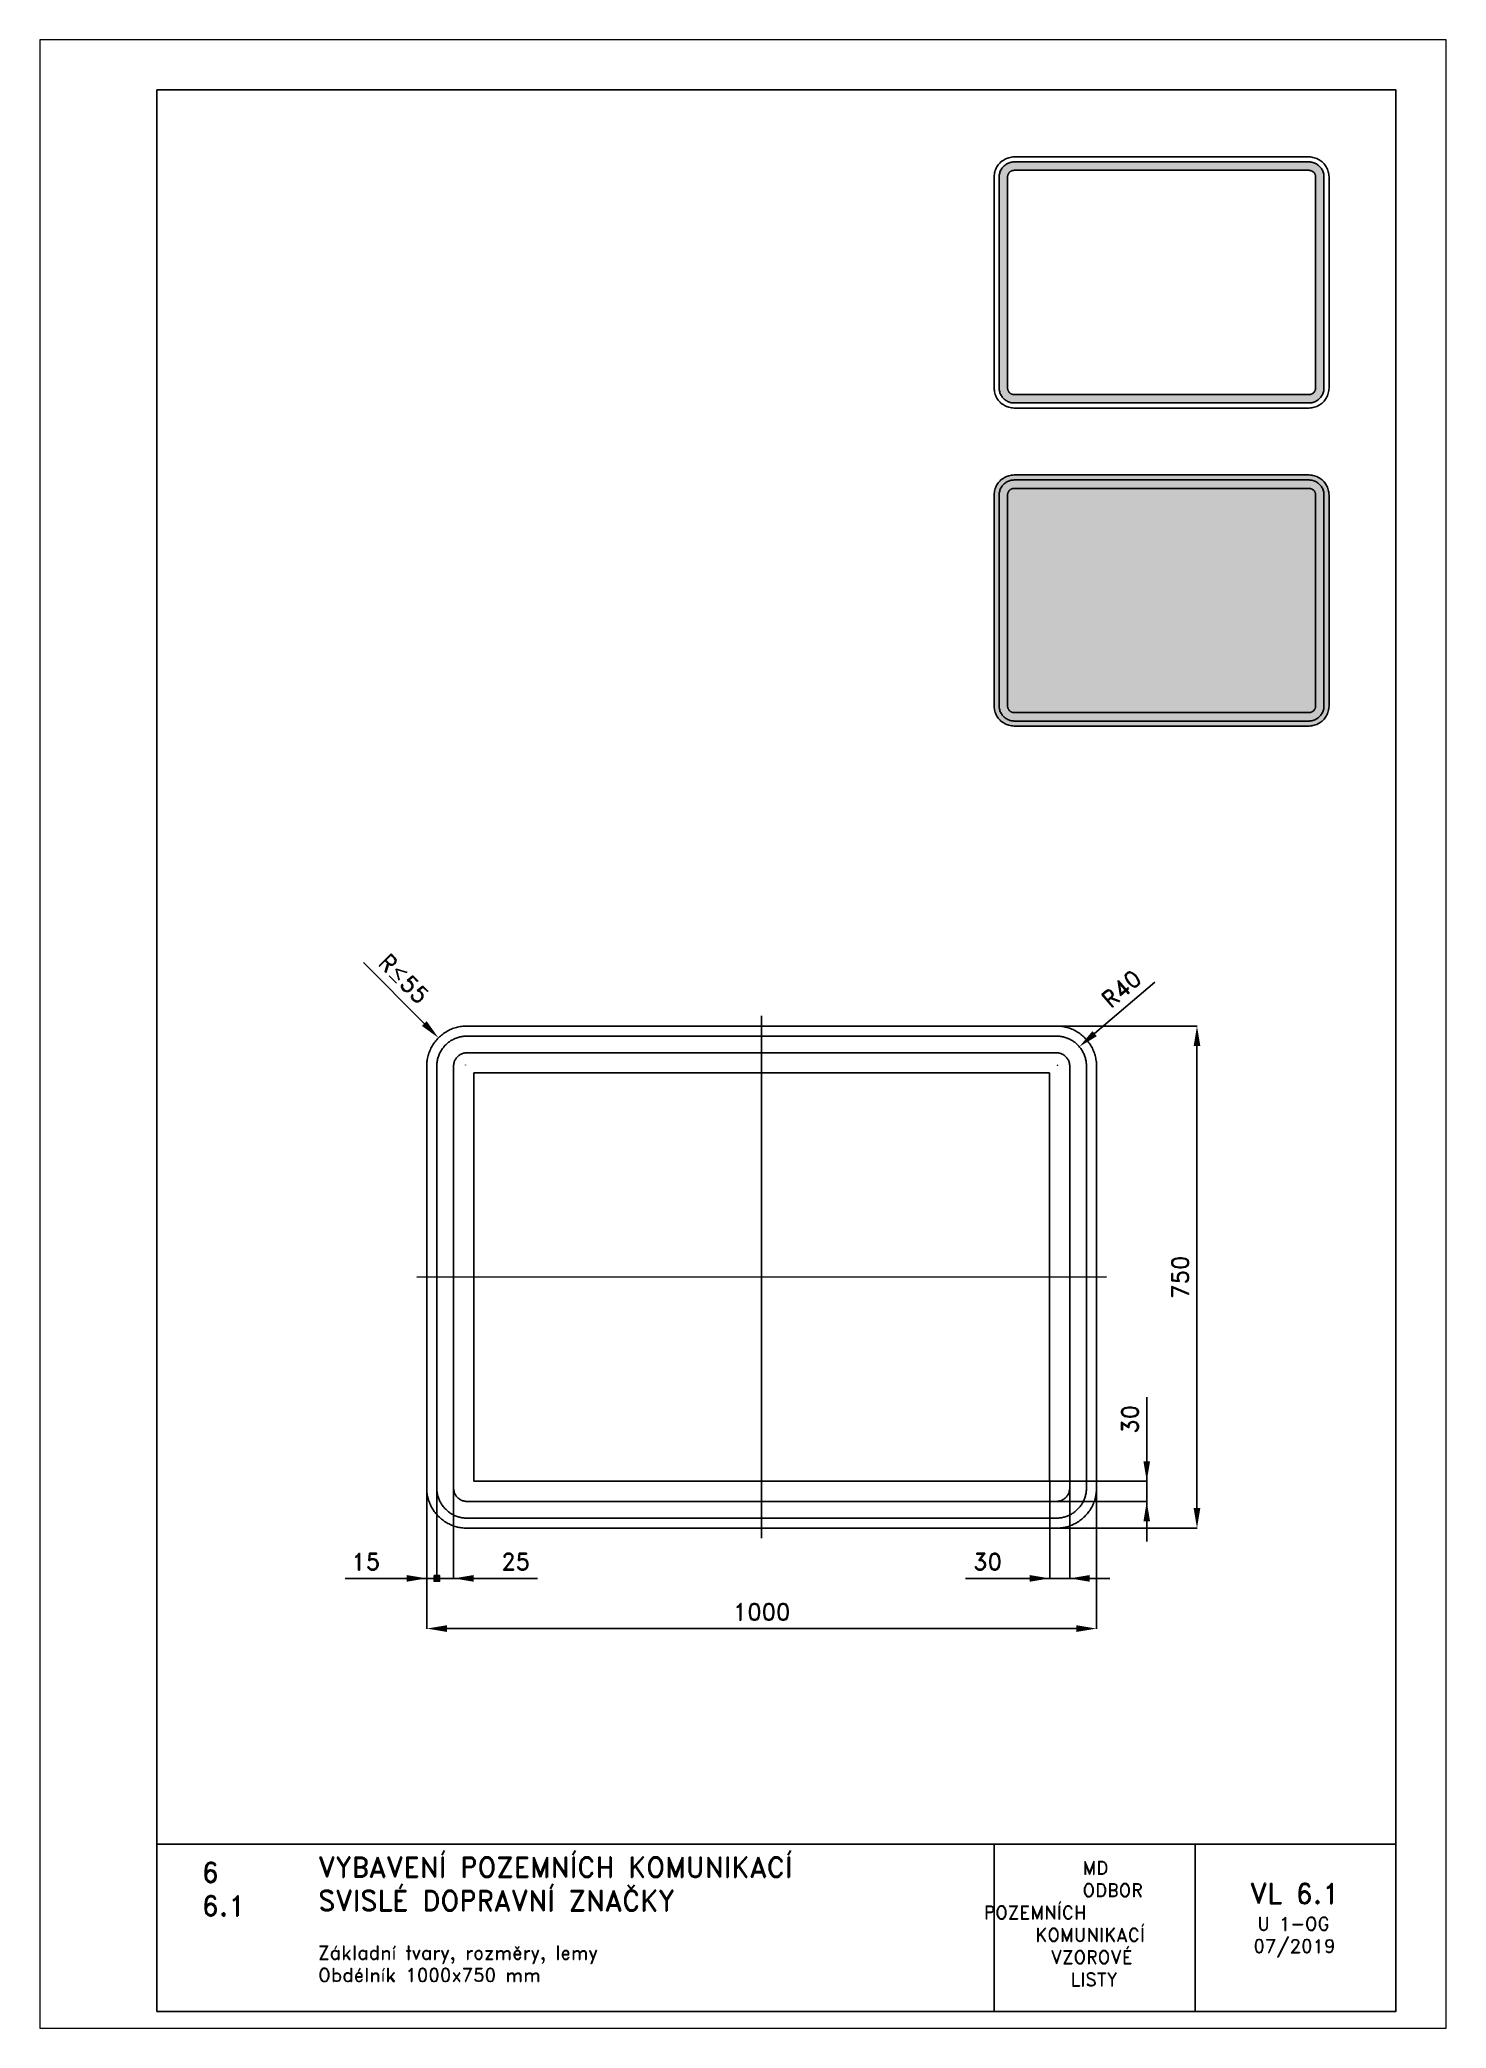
# Paper-space layout 'U 1-OG-Obdélník (1000x750)' of a CAD drawing. Header units: millimetres. Extents: x 0 to 210, y 0 to 297.
# The model-space entities are those that its viewports show. They can reach past a viewport. Long polylines and large blocks are cut down to what shows.
import ezdxf

# ---------------------------------------------------------------- set-up
doc = ezdxf.new("R2010")
doc.units = ezdxf.units.MM
doc.header["$LTSCALE"] = 5
doc.linetypes.add('ČERCHOVANÁX2', pattern=[2, 1, -0.5, 0, -0.5])
doc.linetypes.add('ČÁRKOVANÁX2', pattern=[1.5, 1, -0.5])
for name, color, linetype in [('Kóty', 2, 'Continuous'), ('Rozpiska', 7, 'Continuous'), ('Značka', 7, 'Continuous')]:
    doc.layers.add(name, color=color, linetype=linetype)
doc.layers.add('Rámeček', color=6, linetype='Continuous', plot=False)
doc.styles.get("Standard").update_dxf_attribs({"font": 'romand.shx', "height": 25})
doc.dimstyles.get("Standard").update_dxf_attribs({"dimtxt": 25, "dimasz": 30, "dimexe": 0.18, "dimexo": 0.0625, "dimgap": 12.5, "dimtad": 1, "dimdec": 0, "dimzin": 0, "dimdsep": 46, "dimtxsty": 'Standard', "dimcen": 0.09, "dimadec": 0, "dimazin": 0, "dimtfac": 1, "dimtdec": 0, "dimtofl": 0, "dimtmove": 0, "dimatfit": 3, "dimfxl": 1, "dimtolj": 1, "dimtzin": 0, "dimarcsym": 0})

psp = doc.layouts.new('U 1-OG-Obdélník (1000x750)')

# ---------------------------------------------------------------- texts
at = {"layer": 'Rozpiska', "color": 7, "attachment_point": 1}
for s, width, insert, char_height in [('6', 149.0422, (24.17, 24.77), 3), ('{\\C6;VYBAVENÍ POZEMNÍCH KOMUNIKACÍ\\P}SVISLÉ DOPRAVNÍ ZNAČKY{\\H1.34524x; }', 149.0422, (41.56, 25.56), 3), ('\\pi14.7414;{\\C6;MD\\P\\pi2.36044;}ODBOR POZEMNÍCH{\\H1.57143x; }\\P\\pi7.69378;KOMUNIKACÍ{\\H1.5x; }\\P\\pi9.97949;{\\C6;VZOROVÉ\\H1.47619x; \\H0.67742x;\\P\\pi12.93187;LISTY\\H1.26984x; }', 33.1018, (140.95, 24.95), 2), ('\\pi1.03113;{\\H1.5x;\\C6;VL 6.1\\P\\pi2.12634;\\H0.66667x;U 1-OG\\H1.66666x; \\H0.6x;\\P\\pi1.5549;07/2019\\H1.80159x; }', 16.0623, (179.66, 21.61), 2), ('6.1', 149.0422, (24.17, 19.78), 3), ('{\\C6;Základní tvary, rozměry, lemy\\P}Obdélník 1000x750 mm{\\H1.83333x; }', 149.0422, (41.56, 12.29), 2)]:
    psp.add_mtext_dynamic_manual_height_columns(s, width=width, gutter_width=100, heights=[0], dxfattribs=dict(at, insert=insert, char_height=char_height))

msp = doc.modelspace()

# ---------------------------------------------------------------- texts
at = {"layer": 'Kóty', "char_height": 25, "attachment_point": 5}
for s, insert, rotation in [('\\A1;R{\\A0;≤}55', (-34.3, 820.7), 314.8793), ('\\A1;30', (1050, 162.7), 90)]:
    msp.add_mtext(s, dxfattribs=dict(at, insert=insert, rotation=rotation))
for s, insert in [('\\A1;15', (-91, -50)), ('\\A1;25', (132.7, -50)), ('\\A1;30', (837.3, -50))]:
    msp.add_mtext(s, dxfattribs=dict(at, insert=insert))

# ---------------------------------------------------------------- blocks, each defined once
blk = doc.blocks.new('*D0')
at = {"layer": 'Defpoints', "color": 0, "transparency": 16777216}
for p in [(0, 60), (1000, 60), (0, -150)]:
    blk.add_point(p, dxfattribs=at)
at = {"layer": 'Kóty', "color": 0, "lineweight": -2, "transparency": 16777216}
for p, q in [((0, 59.9), (0, -150.2)), ((1000, 59.9), (1000, -150.2)), ((970, -150), (30, -150))]:
    blk.add_line(p, q, dxfattribs=at)
at = {"layer": 'Kóty', "color": 0, "transparency": 16777216}
for points in [[(30, -145), (30, -155), (0, -150)], [(970, -145), (970, -155), (1000, -150)]]:
    blk.add_solid(points, dxfattribs=at)
at = {"layer": 'Kóty', "color": 0, "transparency": 16777216, "insert": (500, -125), "char_height": 25, "attachment_point": 5}
blk.add_mtext('\\A1;1000', dxfattribs=at)
blk = doc.blocks.new('*D1')
at = {"layer": 'Defpoints', "color": 0, "transparency": 16777216}
for p in [(940, 750), (1150, 750), (940, 0)]:
    blk.add_point(p, dxfattribs=at)
at = {"layer": 'Kóty', "color": 0, "lineweight": -2, "transparency": 16777216}
for p, q in [((940.1, 750), (1150.2, 750)), ((1150, 30), (1150, 720)), ((940.1, 0), (1150.2, 0))]:
    blk.add_line(p, q, dxfattribs=at)
at = {"layer": 'Kóty', "color": 0, "transparency": 16777216}
for points in [[(1145, 720), (1155, 720), (1150, 750)], [(1145, 30), (1155, 30), (1150, 0)]]:
    blk.add_solid(points, dxfattribs=at)
at = {"layer": 'Kóty', "color": 0, "transparency": 16777216, "insert": (1125, 375), "char_height": 25, "attachment_point": 5, "rotation": 90}
blk.add_mtext('\\A1;750', dxfattribs=at)
blk = doc.blocks.new('*D2')
at = {"layer": 'Defpoints', "color": 0, "transparency": 16777216}
for p in [(974.3, 719.1), (941.9, 691.4)]:
    blk.add_point(p, dxfattribs=at)
at = {"layer": 'Kóty', "color": 0, "lineweight": -2, "transparency": 16777216}
for p, q in [((1087, 815.3), (997.1, 738.6)), ((941.8, 691.4), (942, 691.4)), ((941.9, 691.3), (941.9, 691.5))]:
    blk.add_line(p, q, dxfattribs=at)
at = {"layer": 'Kóty', "color": 0, "transparency": 16777216}
blk.add_solid([(993.9, 742.4), (1000.4, 734.8), (974.3, 719.1)], dxfattribs=at)
at = {"layer": 'Kóty', "color": 0, "transparency": 16777216, "insert": (1037.2, 805.7), "char_height": 25, "attachment_point": 5, "rotation": 40.474}
blk.add_mtext('\\A1;R40', dxfattribs=at)

# ---------------------------------------------------------------- dimensions: what is measured, and where the dimension line sits
at = {"layer": 'Kóty'}
dim = msp.add_radius_dim(center=(941.9, 691.4), mpoint=(974.3, 719.1), text='R40', dimstyle='Standard', dxfattribs=at)
dim.commit()
dim.dimension.update_dxf_attribs({"geometry": '*D2', "text_midpoint": (1053.5, 786.7)})
dim = msp.add_linear_dim(base=(1150, 750), p1=(940, 0), p2=(940, 750), angle=90, dimstyle='Standard', dxfattribs=at)
dim.commit()
dim.dimension.update_dxf_attribs({"geometry": '*D1', "text_midpoint": (1125, 375)})
dim = msp.add_linear_dim(base=(0, -150), p1=(1000, 60), p2=(0, 60), dimstyle='Standard', dxfattribs=at)
dim.commit()
dim.dimension.update_dxf_attribs({"geometry": '*D0', "text_midpoint": (500, -125)})

# ---------------------------------------------------------------- hatches: boundary and pattern name
at = {"layer": 'Kóty'}
h = msp.add_hatch(color=256, dxfattribs=at)
h.dxf.hatch_style = 1
h.paths.add_polyline_path([(10.8, -70.8), (19.2, -70.8), (19.2, -79.2), (10.8, -79.2)])

# ---------------------------------------------------------------- linework, layer by layer
for p, q in [((-94.3, 844.9), (-3.7, 753.6)), ((57.6, 691.8), (57.8, 691.8)), ((57.7, 691.7), (57.7, 691.9)), ((1075, 195.5), (1075, -20)), ((1075, 100), (1075, 195.5)), ((0, 59.9), (0, -75.2)), ((15, 59.9), (15, -80.2)), ((15, 59.9), (15, -80.2)), ((15, 59.9), (15, -80.2)), ((15, 59.9), (15, -80.2)), ((40, 59.9), (40, -75.2)), ((930.1, 70), (1075.2, 70)), ((930.1, 69.9), (930.1, -75.2)), ((960, 59.9), (960, -75.2)), ((940.1, 40), (1075.2, 40)), ((165.5, -75), (-121.9, -75)), ((70, -75), (165.5, -75)), ((804.6, -75), (1020, -75)), ((900.1, -75), (804.6, -75))]:
    msp.add_line(p, q, dxfattribs=at)
msp.add_lwpolyline([(10.8, -70.8), (19.2, -70.8), (19.2, -79.2), (10.8, -79.2)], close=True, dxfattribs=at)
for points in [[(-0.1, 757.1), (-7.2, 750.1), (17.5, 732.3)], [(1070, 100), (1080, 100), (1075, 70)], [(1070, 10), (1080, 10), (1075, 40)], [(-30, -70), (-30, -80), (0, -75)], [(70, -70), (70, -80), (40, -75)], [(900.1, -70), (900.1, -80), (930.1, -75)], [(990, -70), (990, -80), (960, -75)]]:
    msp.add_solid(points, dxfattribs=at)
at = {"layer": 'Značka', "color": 6, "linetype": 'ČERCHOVANÁX2', "lineweight": 25, "ltscale": 5}
for p, q in [((500, 765), (500, -15)), ((1015, 375.2), (-15, 374.8))]:
    msp.add_line(p, q, dxfattribs=at)
at = {"layer": 'Značka', "color": 5}
for points in [[(60, 0), (59.8, 0), (59.5, 0, -0.03218), (51.8, 0.5, -0.035443), (44.2, 2.1, -0.036267), (36.8, 4.6, -0.034421), (29.9, 8.1, -0.033721), (23.4, 12.4, -0.034085), (17.6, 17.6, -0.034209), (12.4, 23.4, -0.034229), (8.1, 29.9, -0.034044), (4.6, 36.8, -0.033412), (2.1, 44.2, -0.034127), (0.5, 51.8, -0.036745), (0, 59.5), (0, 59.8), (0, 60), (0, 690), (0, 690.2), (0, 690.5, -0.03218), (0.5, 698.2, -0.035442), (2.1, 705.8, -0.036267), (4.6, 713.2, -0.034425), (8.1, 720.1, -0.033723), (12.4, 726.6, -0.034082), (17.6, 732.4, -0.034204), (23.4, 737.6, -0.034223), (29.9, 741.9, -0.034048), (36.8, 745.4, -0.033416), (44.2, 747.9, -0.034129), (51.8, 749.5, -0.036741), (59.5, 750), (59.8, 750), (60, 750), (940, 750), (940.2, 750), (940.5, 750, -0.032179), (948.2, 749.5, -0.035449), (955.8, 747.9, -0.036267), (963.2, 745.4, -0.034421), (970.1, 741.9, -0.033726), (976.6, 737.6, -0.034082), (982.4, 732.4, -0.034203), (987.6, 726.6, -0.034226), (991.9, 720.1, -0.034049), (995.4, 713.2, -0.033417), (997.9, 705.8, -0.034126), (999.5, 698.2, -0.036741), (1000, 690.5), (1000, 690.2), (1000, 690), (1000, 60), (1000, 59.8), (1000, 59.5, -0.032179), (999.5, 51.8, -0.03545), (997.9, 44.2, -0.036267), (995.4, 36.8, -0.034417), (991.9, 29.9, -0.033724), (987.6, 23.4, -0.034085), (982.4, 17.6, -0.034208), (976.6, 12.4, -0.034232), (970.1, 8.1, -0.034045), (963.2, 4.6, -0.033413), (955.8, 2.1, -0.034125), (948.2, 0.5, -0.036745), (940.5, 0), (940.2, 0), (940, 0), (60, 0)], [(60, 15), (59.8, 15), (59.6, 15, -0.03218), (53.8, 15.4, -0.035443), (48.1, 16.6, -0.036267), (42.6, 18.5, -0.034421), (37.4, 21.1, -0.033721), (32.5, 24.3, -0.034084), (28.2, 28.2, -0.034209), (24.3, 32.5, -0.034229), (21.1, 37.4, -0.034045), (18.5, 42.6, -0.033412), (16.6, 48.1, -0.034127), (15.4, 53.8, -0.036744), (15, 59.6), (15, 59.8), (15, 60), (15, 690), (15, 690.2), (15, 690.4, -0.032179), (15.4, 696.2, -0.035442), (16.6, 701.9, -0.036268), (18.5, 707.4, -0.034417), (21.1, 712.6, -0.033728), (24.3, 717.5, -0.034085), (28.2, 721.8, -0.034202), (32.5, 725.7, -0.034234), (37.4, 728.9, -0.034055), (42.6, 731.5, -0.033411), (48.1, 733.4, -0.034124), (53.8, 734.6, -0.036738), (59.6, 735), (59.8, 735), (60, 735), (940, 735), (940.2, 735), (940.4, 735, -0.032189), (946.2, 734.6, -0.035435), (951.9, 733.4, -0.036253), (957.4, 731.5, -0.034411), (962.6, 728.9, -0.033733), (967.5, 725.7, -0.034079), (971.8, 721.8, -0.034196), (975.7, 717.5, -0.034234), (978.9, 712.6, -0.034058), (981.5, 707.4, -0.033408), (983.4, 701.9, -0.034125), (984.6, 696.2, -0.036738), (985, 690.4), (985, 690.2), (985, 690), (985, 60), (985, 59.8), (985, 59.6, -0.03219), (984.6, 53.8, -0.035437), (983.4, 48.1, -0.036252), (981.5, 42.6, -0.034415), (978.9, 37.4, -0.033727), (975.7, 32.5, -0.034079), (971.8, 28.2, -0.034202), (967.5, 24.3, -0.034229), (962.6, 21.1, -0.034048), (957.4, 18.5, -0.033409), (951.9, 16.6, -0.034128), (946.2, 15.4, -0.036744), (940.4, 15), (940.2, 15), (940, 15), (60, 15)], [(60, 40), (940, 40), (940.1, 40), (940.2, 40, 0.032177), (942.7, 40.2, 0.035444), (945.3, 40.7, 0.036265), (947.7, 41.5, 0.034422), (950, 42.7, 0.03373), (952.2, 44.1, 0.034072), (954.1, 45.9, 0.034204), (955.9, 47.8, 0.034223), (957.3, 50, 0.034048), (958.5, 52.3, 0.033416), (959.3, 54.7), (959.8, 57.3, 0.036741), (960, 59.8), (960, 59.9), (960, 60), (960, 690), (960, 690.1), (960, 690.2, 0.032177), (959.8, 692.7, 0.035443), (959.3, 695.3, 0.036259), (958.5, 697.7, 0.034425), (957.3, 700, 0.033741), (955.9, 702.2, 0.034066), (954.1, 704.1, 0.034182), (952.2, 705.9, 0.034226), (950, 707.3, 0.034056), (947.7, 708.5, 0.033425), (945.3, 709.3, 0.034151), (942.7, 709.8, 0.036743), (940.2, 710), (940.1, 710), (940, 710), (60, 710), (59.9, 710), (59.8, 710, 0.032179), (57.3, 709.8, 0.035442), (54.7, 709.3, 0.036259), (52.3, 708.5, 0.034424), (50, 707.3, 0.03373), (47.8, 705.9, 0.034079), (45.9, 704.1, 0.034187), (44.1, 702.2, 0.034231), (42.7, 700, 0.034052), (41.5, 697.7, 0.033421), (40.7, 695.3, 0.034126), (40.2, 692.7, 0.036746), (40, 690.2), (40, 690.1), (40, 690), (40, 60), (40, 59.9), (40, 59.8, 0.032179), (40.2, 57.3, 0.035443), (40.7, 54.7, 0.036265), (41.5, 52.3, 0.034421), (42.7, 50, 0.033719), (44.1, 47.8, 0.034086), (45.9, 45.9, 0.034208), (47.8, 44.1, 0.034229), (50, 42.7, 0.034044), (52.3, 41.5, 0.033412), (54.7, 40.7, 0.034128), (57.3, 40.2, 0.036744), (59.8, 40), (59.9, 40), (60, 40)]]:
    msp.add_lwpolyline(points, format="xyb", dxfattribs=at)
at = {"layer": 'Značka', "color": 7, "linetype": 'ČÁRKOVANÁX2', "ltscale": 2.5}
msp.add_lwpolyline([(70, 70), (70, 680), (930, 680), (930, 70), (70, 70)], dxfattribs=at)

msp.set_redraw_order([(e.dxf.handle, doc.entitydb.next_handle()) for e in msp.query("TEXT MTEXT ATTDEF DIMENSION ARC_DIMENSION")])  # texts and dimensions are drawn at this point

# ---------------------------------------------------------------- hatches: boundary and pattern name
at = {"layer": 'Značka'}
h = psp.add_hatch(color=249, dxfattribs=at)
h.dxf.hatch_style = 1
edge = h.paths.add_edge_path()
edge.add_line((145.5, 242.75), (145.49, 242.75))
edge.add_line((145.49, 242.75), (145.48, 242.75))
edge.add_arc((145.49, 245.01), 2.26, 262.307, 269.6796, ccw=False)
edge.add_arc((145.47, 244.81), 2.06, 254.2022, 262.3218, ccw=False)
edge.add_arc((145.41, 244.78), 2.01, 247.1664, 255.4745, ccw=False)
edge.add_arc((145.45, 244.88), 2.12, 239.2869, 247.1725, ccw=False)
edge.add_arc((145.45, 244.93), 2.16, 232.4426, 240.168, ccw=False)
edge.add_arc((145.43, 244.91), 2.14, 224.6398, 232.4484, ccw=False)
edge.add_arc((145.41, 244.93), 2.13, 217.5712, 225.4081, ccw=False)
edge.add_arc((145.4, 244.93), 2.13, 209.7381, 217.5798, ccw=False)
edge.add_arc((145.4, 244.96), 2.14, 202.6895, 210.489, ccw=False)
edge.add_arc((145.44, 244.97), 2.18, 195.0386, 202.6932, ccw=False)
edge.add_arc((145.39, 244.99), 2.14, 188.0099, 195.8282, ccw=False)
edge.add_arc((145.23, 244.97), 1.98, 179.6094, 188.0268, ccw=False)
edge.add_line((143.25, 244.98), (143.25, 244.99))
edge.add_line((143.25, 244.99), (143.25, 245))
edge.add_line((143.25, 245), (143.25, 276.5))
edge.add_line((143.25, 276.5), (143.25, 276.51))
edge.add_line((143.25, 276.51), (143.25, 276.52))
edge.add_arc((145.52, 276.5), 2.27, 172.3074, 179.6798, ccw=False)
edge.add_arc((145.31, 276.53), 2.06, 164.2018, 172.321, ccw=False)
edge.add_arc((145.28, 276.59), 2.01, 157.1685, 165.4768, ccw=False)
edge.add_arc((145.38, 276.55), 2.12, 149.2861, 157.1707, ccw=False)
edge.add_arc((145.43, 276.55), 2.16, 142.4419, 150.1687, ccw=False)
edge.add_arc((145.41, 276.57), 2.14, 134.6404, 142.4491, ccw=False)
edge.add_arc((145.43, 276.59), 2.13, 127.5712, 135.4067, ccw=False)
edge.add_arc((145.43, 276.6), 2.13, 119.736, 127.5787, ccw=False)
edge.add_arc((145.46, 276.6), 2.14, 112.6866, 120.4884, ccw=False)
edge.add_arc((145.47, 276.56), 2.18, 105.0405, 112.6949, ccw=False)
edge.add_arc((145.49, 276.61), 2.14, 98.0112, 105.8288, ccw=False)
edge.add_arc((145.47, 276.77), 1.98, 89.614, 98.03, ccw=False)
edge.add_line((145.48, 278.75), (145.49, 278.75))
edge.add_line((145.49, 278.75), (145.5, 278.75))
edge.add_line((145.5, 278.75), (189.5, 278.75))
edge.add_line((189.5, 278.75), (189.51, 278.75))
edge.add_line((189.51, 278.75), (189.52, 278.75))
edge.add_arc((189.51, 276.49), 2.26, 82.3063, 89.6808, ccw=False)
edge.add_arc((189.53, 276.69), 2.06, 74.1977, 82.3154, ccw=False)
edge.add_arc((189.59, 276.72), 2.01, 67.1702, 75.4751, ccw=False)
edge.add_arc((189.55, 276.62), 2.12, 59.2867, 67.17, ccw=False)
edge.add_arc((189.55, 276.57), 2.16, 52.4405, 60.1685, ccw=False)
edge.add_arc((189.57, 276.59), 2.14, 44.644, 52.4514, ccw=False)
edge.add_arc((189.59, 276.57), 2.13, 37.5712, 45.4053, ccw=False)
edge.add_arc((189.6, 276.57), 2.13, 29.736, 37.5787, ccw=False)
edge.add_arc((189.6, 276.54), 2.14, 22.6858, 30.4883, ccw=False)
edge.add_arc((189.56, 276.53), 2.18, 15.0399, 22.6936, ccw=False)
edge.add_arc((189.61, 276.51), 2.14, 8.0111, 15.8289, ccw=False)
edge.add_arc((189.77, 276.53), 1.98, -0.386, 8.0299, ccw=False)
edge.add_line((191.75, 276.52), (191.75, 276.51))
edge.add_line((191.75, 276.51), (191.75, 276.5))
edge.add_line((191.75, 276.5), (191.75, 245))
edge.add_line((191.75, 245), (191.75, 244.99))
edge.add_line((191.75, 244.99), (191.75, 244.98))
edge.add_arc((189.49, 244.99), 2.26, 352.3059, 359.6807, ccw=False)
edge.add_arc((189.69, 244.97), 2.06, 344.1981, 352.3162, ccw=False)
edge.add_arc((189.72, 244.91), 2.01, 337.1681, 345.4728, ccw=False)
edge.add_arc((189.62, 244.95), 2.12, 329.2876, 337.1718, ccw=False)
edge.add_arc((189.57, 244.95), 2.16, 322.4411, 330.1678, ccw=False)
edge.add_arc((189.59, 244.93), 2.14, 314.6434, 322.4507, ccw=False)
edge.add_arc((189.57, 244.91), 2.13, 307.5712, 315.4068, ccw=False)
edge.add_arc((189.57, 244.9), 2.13, 299.7382, 307.5798, ccw=False)
edge.add_arc((189.54, 244.9), 2.14, 292.6887, 300.4889, ccw=False)
edge.add_arc((189.53, 244.94), 2.18, 285.038, 292.6918, ccw=False)
edge.add_arc((189.51, 244.89), 2.14, 278.0098, 285.8283, ccw=False)
edge.add_arc((189.53, 244.73), 1.98, 269.6093, 278.0267, ccw=False)
edge.add_line((189.52, 242.75), (189.51, 242.75))
edge.add_line((189.51, 242.75), (189.5, 242.75))
edge.add_line((189.5, 242.75), (145.5, 242.75))
edge = h.paths.add_edge_path(flags=16)
edge.add_line((145.5, 244), (189.5, 244))
edge.add_line((189.5, 244), (189.5, 244))
edge.add_line((189.5, 244), (189.51, 244))
edge.add_arc((189.5, 245.01), 1.01, 270.3202, 277.6921)
edge.add_arc((189.51, 244.92), 0.915, 277.6837, 285.8035)
edge.add_arc((189.54, 244.9), 0.894, 284.5195, 292.8272)
edge.add_arc((189.52, 244.95), 0.942, 292.8318, 300.7177)
edge.add_arc((189.52, 244.97), 0.961, 299.8257, 307.5532)
edge.add_arc((189.53, 244.96), 0.951, 307.5582, 315.3639)
edge.add_arc((189.54, 244.97), 0.948, 314.5833, 322.4192)
edge.add_arc((189.54, 244.97), 0.947, 322.4328, 330.273)
edge.add_arc((189.54, 244.98), 0.952, 329.5062, 337.3063)
edge.add_arc((189.53, 244.99), 0.971, 337.3088, 344.9643)
edge.add_line((190.46, 244.74), (190.49, 244.86))
edge.add_arc((189.62, 244.99), 0.881, 351.9795, 360.3961)
edge.add_line((190.5, 244.99), (190.5, 245))
edge.add_line((190.5, 245), (190.5, 245))
edge.add_line((190.5, 245), (190.5, 276.5))
edge.add_line((190.5, 276.5), (190.5, 276.5))
edge.add_line((190.5, 276.5), (190.5, 276.51))
edge.add_arc((189.49, 276.5), 1.01, 0.3224, 7.6943)
edge.add_arc((189.58, 276.51), 0.915, 7.6752, 15.7947)
edge.add_arc((189.6, 276.54), 0.895, 14.5265, 22.8329)
edge.add_arc((189.55, 276.52), 0.942, 22.8295, 30.716)
edge.add_arc((189.53, 276.52), 0.961, 29.8189, 37.5489)
edge.add_arc((189.54, 276.53), 0.952, 37.5606, 45.3648)
edge.add_arc((189.53, 276.54), 0.949, 44.5887, 52.4196)
edge.add_arc((189.53, 276.54), 0.947, 52.4324, 60.2733)
edge.add_arc((189.52, 276.54), 0.951, 59.5043, 67.3062)
edge.add_arc((189.51, 276.53), 0.97, 67.3098, 74.9675)
edge.add_arc((189.5, 276.55), 0.951, 74.1676, 81.9914)
edge.add_arc((189.51, 276.62), 0.881, 81.9789, 90.3959)
edge.add_line((189.51, 277.5), (189.5, 277.5))
edge.add_line((189.5, 277.5), (189.5, 277.5))
edge.add_line((189.5, 277.5), (145.5, 277.5))
edge.add_line((145.5, 277.5), (145.5, 277.5))
edge.add_line((145.5, 277.5), (145.49, 277.5))
edge.add_arc((145.5, 276.49), 1.01, 90.323, 97.6953)
edge.add_arc((145.49, 276.58), 0.915, 97.6713, 105.7905)
edge.add_arc((145.46, 276.6), 0.894, 104.5314, 112.8378)
edge.add_arc((145.48, 276.55), 0.942, 112.8246, 120.7109)
edge.add_arc((145.48, 276.53), 0.961, 119.8263, 127.5538)
edge.add_arc((145.47, 276.54), 0.951, 127.5546, 135.362)
edge.add_arc((145.46, 276.53), 0.949, 134.5965, 142.4284)
edge.add_arc((145.46, 276.53), 0.947, 142.4189, 150.2611)
edge.add_arc((145.46, 276.52), 0.951, 149.5107, 157.3117)
edge.add_arc((145.47, 276.51), 0.971, 157.3082, 164.9649)
edge.add_arc((145.45, 276.5), 0.952, 164.1704, 171.9886)
edge.add_arc((145.38, 276.51), 0.881, 171.9719, 180.3896)
edge.add_line((144.5, 276.51), (144.5, 276.5))
edge.add_line((144.5, 276.5), (144.5, 276.5))
edge.add_line((144.5, 276.5), (144.5, 245))
edge.add_line((144.5, 245), (144.5, 245))
edge.add_line((144.5, 245), (144.5, 244.99))
edge.add_arc((145.51, 245), 1.01, 180.3208, 187.6931)
edge.add_arc((145.42, 244.99), 0.915, 187.6798, 195.7993)
edge.add_arc((145.4, 244.96), 0.894, 194.5245, 202.8321)
edge.add_arc((145.45, 244.98), 0.942, 202.8269, 210.7126)
edge.add_arc((145.47, 244.98), 0.962, 209.8331, 217.558)
edge.add_arc((145.46, 244.97), 0.951, 217.5522, 225.3611)
edge.add_arc((145.47, 244.96), 0.948, 224.5911, 232.428)
edge.add_arc((145.47, 244.96), 0.947, 232.4192, 240.2608)
edge.add_arc((145.48, 244.96), 0.952, 239.5126, 247.3118)
edge.add_arc((145.49, 244.97), 0.971, 247.3071, 254.9617)
edge.add_arc((145.5, 244.95), 0.952, 254.1707, 261.9892)
edge.add_arc((145.49, 244.88), 0.881, 261.9726, 270.3898)
edge.add_line((145.49, 244), (145.5, 244))
edge.add_line((145.5, 244), (145.5, 244))
h = psp.add_hatch(color=170, dxfattribs=at)
h.dxf.hatch_style = 1
edge = h.paths.add_edge_path()
edge.add_line((145.5, 194.5), (145.49, 194.5))
edge.add_line((145.49, 194.5), (145.48, 194.5))
edge.add_arc((145.49, 197.52), 3.02, 262.3069, 269.6795, ccw=False)
edge.add_arc((145.46, 197.25), 2.75, 254.202, 262.3216, ccw=False)
edge.add_arc((145.38, 197.2), 2.68, 247.166, 255.4741, ccw=False)
edge.add_arc((145.44, 197.34), 2.83, 239.2876, 247.1732, ccw=False)
edge.add_arc((145.43, 197.41), 2.88, 232.4427, 240.1682, ccw=False)
edge.add_arc((145.41, 197.38), 2.85, 224.6396, 232.4482, ccw=False)
edge.add_arc((145.38, 197.4), 2.84, 217.571, 225.408, ccw=False)
edge.add_arc((145.37, 197.4), 2.84, 209.7384, 217.58, ccw=False)
edge.add_arc((145.37, 197.44), 2.85, 202.6897, 210.489, ccw=False)
edge.add_arc((145.42, 197.46), 2.91, 195.0382, 202.6929, ccw=False)
edge.add_arc((145.35, 197.49), 2.85, 188.0096, 195.828, ccw=False)
edge.add_arc((145.14, 197.46), 2.64, 179.6098, 188.0273, ccw=False)
edge.add_line((142.5, 197.48), (142.5, 197.49))
edge.add_line((142.5, 197.49), (142.5, 197.5))
edge.add_line((142.5, 197.5), (142.5, 229))
edge.add_line((142.5, 229), (142.5, 229.01))
edge.add_line((142.5, 229.01), (142.5, 229.02))
edge.add_arc((145.52, 229.01), 3.02, 172.3072, 179.6798, ccw=False)
edge.add_arc((145.25, 229.04), 2.75, 164.201, 172.3204, ccw=False)
edge.add_arc((145.2, 229.12), 2.68, 157.166, 165.4741, ccw=False)
edge.add_arc((145.34, 229.06), 2.83, 149.2888, 157.1753, ccw=False)
edge.add_arc((145.41, 229.07), 2.88, 142.4441, 150.17, ccw=False)
edge.add_arc((145.38, 229.09), 2.85, 134.6356, 142.4435, ccw=False)
edge.add_arc((145.4, 229.12), 2.84, 127.5743, 135.4103, ccw=False)
edge.add_arc((145.4, 229.13), 2.84, 119.7397, 127.5799, ccw=False)
edge.add_arc((145.44, 229.13), 2.85, 112.6874, 120.4875, ccw=False)
edge.add_arc((145.46, 229.08), 2.91, 105.0352, 112.6908, ccw=False)
edge.add_arc((145.49, 229.15), 2.85, 98.0107, 105.8294, ccw=False)
edge.add_arc((145.46, 229.36), 2.64, 89.6112, 98.0278, ccw=False)
edge.add_line((145.48, 232), (145.49, 232))
edge.add_line((145.49, 232), (145.5, 232))
edge.add_line((145.5, 232), (189.5, 232))
edge.add_line((189.5, 232), (189.51, 232))
edge.add_line((189.51, 232), (189.52, 232))
edge.add_arc((189.51, 228.98), 3.02, 82.3049, 89.6773, ccw=False)
edge.add_arc((189.54, 229.25), 2.75, 74.2005, 82.3213, ccw=False)
edge.add_arc((189.62, 229.3), 2.68, 67.1686, 75.4766, ccw=False)
edge.add_arc((189.56, 229.16), 2.83, 59.2911, 67.1767, ccw=False)
edge.add_arc((189.57, 229.09), 2.88, 52.4426, 60.1691, ccw=False)
edge.add_arc((189.59, 229.12), 2.85, 44.6333, 52.4413, ccw=False)
edge.add_arc((189.62, 229.1), 2.84, 37.5773, 45.413, ccw=False)
edge.add_arc((189.63, 229.1), 2.84, 29.7389, 37.5799, ccw=False)
edge.add_arc((189.63, 229.06), 2.85, 22.6946, 30.4949, ccw=False)
edge.add_arc((189.58, 229.04), 2.91, 15.0055, 22.6614, ccw=False)
edge.add_arc((189.65, 229.01), 2.85, 8.0258, 15.844, ccw=False)
edge.add_arc((189.86, 229.04), 2.64, -0.3667, 8.0499, ccw=False)
edge.add_line((192.5, 229.02), (192.5, 229.01))
edge.add_line((192.5, 229.01), (192.5, 229))
edge.add_line((192.5, 229), (192.5, 197.5))
edge.add_line((192.5, 197.5), (192.5, 197.49))
edge.add_line((192.5, 197.49), (192.5, 197.48))
edge.add_arc((189.48, 197.49), 3.02, 352.3268, 359.6991, ccw=False)
edge.add_arc((189.75, 197.46), 2.75, 344.1437, 352.2647, ccw=False)
edge.add_arc((189.8, 197.38), 2.68, 337.1616, 345.4697, ccw=False)
edge.add_arc((189.66, 197.44), 2.83, 329.3162, 337.2009, ccw=False)
edge.add_arc((189.59, 197.43), 2.88, 322.4411, 330.1673, ccw=False)
edge.add_arc((189.62, 197.41), 2.85, 314.6374, 322.446, ccw=False)
edge.add_arc((189.6, 197.37), 2.84, 307.5741, 315.4108, ccw=False)
edge.add_arc((189.6, 197.37), 2.84, 299.7376, 307.58, ccw=False)
edge.add_arc((189.56, 197.37), 2.85, 292.6902, 300.4898, ccw=False)
edge.add_arc((189.54, 197.42), 2.91, 285.0364, 292.6914, ccw=False)
edge.add_arc((189.51, 197.35), 2.85, 278.0104, 285.8281, ccw=False)
edge.add_arc((189.54, 197.14), 2.64, 269.6098, 278.0273, ccw=False)
edge.add_line((189.52, 194.5), (189.51, 194.5))
edge.add_line((189.51, 194.5), (189.5, 194.5))
edge.add_line((189.5, 194.5), (145.5, 194.5))
h = psp.add_hatch(color=255, dxfattribs=at)
h.dxf.hatch_style = 1
edge = h.paths.add_edge_path()
edge.add_line((145.5, 195.25), (145.49, 195.25))
edge.add_line((145.49, 195.25), (145.48, 195.25))
edge.add_arc((145.49, 197.51), 2.26, 262.307, 269.6796, ccw=False)
edge.add_arc((145.47, 197.31), 2.06, 254.2022, 262.3218, ccw=False)
edge.add_arc((145.41, 197.28), 2.01, 247.1664, 255.4745, ccw=False)
edge.add_arc((145.45, 197.38), 2.12, 239.2869, 247.1725, ccw=False)
edge.add_arc((145.45, 197.43), 2.16, 232.4426, 240.168, ccw=False)
edge.add_arc((145.43, 197.41), 2.14, 224.6398, 232.4484, ccw=False)
edge.add_arc((145.41, 197.43), 2.13, 217.5712, 225.4081, ccw=False)
edge.add_arc((145.4, 197.43), 2.13, 209.7381, 217.5798, ccw=False)
edge.add_arc((145.4, 197.46), 2.14, 202.6895, 210.489, ccw=False)
edge.add_arc((145.44, 197.47), 2.18, 195.0386, 202.6932, ccw=False)
edge.add_arc((145.39, 197.49), 2.14, 188.0099, 195.8282, ccw=False)
edge.add_arc((145.23, 197.47), 1.98, 179.6094, 188.0268, ccw=False)
edge.add_line((143.25, 197.48), (143.25, 197.49))
edge.add_line((143.25, 197.49), (143.25, 197.5))
edge.add_line((143.25, 197.5), (143.25, 229))
edge.add_line((143.25, 229), (143.25, 229.01))
edge.add_line((143.25, 229.01), (143.25, 229.02))
edge.add_arc((145.52, 229), 2.27, 172.3074, 179.6798, ccw=False)
edge.add_arc((145.31, 229.03), 2.06, 164.2018, 172.321, ccw=False)
edge.add_arc((145.28, 229.09), 2.01, 157.1685, 165.4768, ccw=False)
edge.add_arc((145.38, 229.05), 2.12, 149.2861, 157.1707, ccw=False)
edge.add_arc((145.43, 229.05), 2.16, 142.4419, 150.1687, ccw=False)
edge.add_arc((145.41, 229.07), 2.14, 134.6404, 142.4491, ccw=False)
edge.add_arc((145.43, 229.09), 2.13, 127.5712, 135.4067, ccw=False)
edge.add_arc((145.43, 229.1), 2.13, 119.736, 127.5787, ccw=False)
edge.add_arc((145.46, 229.1), 2.14, 112.6866, 120.4884, ccw=False)
edge.add_arc((145.47, 229.06), 2.18, 105.0405, 112.6949, ccw=False)
edge.add_arc((145.49, 229.11), 2.14, 98.0112, 105.8288, ccw=False)
edge.add_arc((145.47, 229.27), 1.98, 89.614, 98.03, ccw=False)
edge.add_line((145.48, 231.25), (145.49, 231.25))
edge.add_line((145.49, 231.25), (145.5, 231.25))
edge.add_line((145.5, 231.25), (189.5, 231.25))
edge.add_line((189.5, 231.25), (189.51, 231.25))
edge.add_line((189.51, 231.25), (189.52, 231.25))
edge.add_arc((189.51, 228.99), 2.26, 82.3063, 89.6808, ccw=False)
edge.add_arc((189.53, 229.19), 2.06, 74.1977, 82.3154, ccw=False)
edge.add_arc((189.59, 229.22), 2.01, 67.1702, 75.4751, ccw=False)
edge.add_arc((189.55, 229.12), 2.12, 59.2867, 67.17, ccw=False)
edge.add_arc((189.55, 229.07), 2.16, 52.4405, 60.1685, ccw=False)
edge.add_arc((189.57, 229.09), 2.14, 44.644, 52.4514, ccw=False)
edge.add_arc((189.59, 229.07), 2.13, 37.5712, 45.4053, ccw=False)
edge.add_arc((189.6, 229.07), 2.13, 29.736, 37.5787, ccw=False)
edge.add_arc((189.6, 229.04), 2.14, 22.6858, 30.4883, ccw=False)
edge.add_arc((189.56, 229.03), 2.18, 15.0399, 22.6936, ccw=False)
edge.add_arc((189.61, 229.01), 2.14, 8.0111, 15.8289, ccw=False)
edge.add_arc((189.77, 229.03), 1.98, -0.386, 8.0299, ccw=False)
edge.add_line((191.75, 229.02), (191.75, 229.01))
edge.add_line((191.75, 229.01), (191.75, 229))
edge.add_line((191.75, 229), (191.75, 197.5))
edge.add_line((191.75, 197.5), (191.75, 197.49))
edge.add_line((191.75, 197.49), (191.75, 197.48))
edge.add_arc((189.49, 197.49), 2.26, 352.3059, 359.6807, ccw=False)
edge.add_arc((189.69, 197.47), 2.06, 344.1981, 352.3162, ccw=False)
edge.add_arc((189.72, 197.41), 2.01, 337.1681, 345.4728, ccw=False)
edge.add_arc((189.62, 197.45), 2.12, 329.2876, 337.1718, ccw=False)
edge.add_arc((189.57, 197.45), 2.16, 322.4411, 330.1678, ccw=False)
edge.add_arc((189.59, 197.43), 2.14, 314.6434, 322.4507, ccw=False)
edge.add_arc((189.57, 197.41), 2.13, 307.5712, 315.4068, ccw=False)
edge.add_arc((189.57, 197.4), 2.13, 299.7382, 307.5798, ccw=False)
edge.add_arc((189.54, 197.4), 2.14, 292.6887, 300.4889, ccw=False)
edge.add_arc((189.53, 197.44), 2.18, 285.038, 292.6918, ccw=False)
edge.add_arc((189.51, 197.39), 2.14, 278.0098, 285.8283, ccw=False)
edge.add_arc((189.53, 197.23), 1.98, 269.6093, 278.0267, ccw=False)
edge.add_line((189.52, 195.25), (189.51, 195.25))
edge.add_line((189.51, 195.25), (189.5, 195.25))
edge.add_line((189.5, 195.25), (145.5, 195.25))
edge = h.paths.add_edge_path(flags=16)
edge.add_line((145.5, 196.5), (189.5, 196.5))
edge.add_line((189.5, 196.5), (189.5, 196.5))
edge.add_line((189.5, 196.5), (189.51, 196.5))
edge.add_arc((189.5, 197.51), 1.01, 270.3202, 277.6921)
edge.add_arc((189.51, 197.42), 0.915, 277.6837, 285.8035)
edge.add_arc((189.54, 197.4), 0.894, 284.5195, 292.8272)
edge.add_arc((189.52, 197.45), 0.942, 292.8318, 300.7177)
edge.add_arc((189.52, 197.47), 0.961, 299.8257, 307.5532)
edge.add_arc((189.53, 197.46), 0.951, 307.5582, 315.3639)
edge.add_arc((189.54, 197.47), 0.948, 314.5833, 322.4192)
edge.add_arc((189.54, 197.47), 0.947, 322.4328, 330.273)
edge.add_arc((189.54, 197.48), 0.952, 329.5062, 337.3063)
edge.add_arc((189.53, 197.49), 0.971, 337.3088, 344.9643)
edge.add_line((190.46, 197.24), (190.49, 197.36))
edge.add_arc((189.62, 197.49), 0.881, 351.9795, 360.3961)
edge.add_line((190.5, 197.49), (190.5, 197.5))
edge.add_line((190.5, 197.5), (190.5, 197.5))
edge.add_line((190.5, 197.5), (190.5, 229))
edge.add_line((190.5, 229), (190.5, 229))
edge.add_line((190.5, 229), (190.5, 229.01))
edge.add_arc((189.49, 229), 1.01, 0.3224, 7.6943)
edge.add_arc((189.58, 229.01), 0.915, 7.6752, 15.7947)
edge.add_arc((189.6, 229.04), 0.895, 14.5265, 22.8329)
edge.add_arc((189.55, 229.02), 0.942, 22.8295, 30.716)
edge.add_arc((189.53, 229.02), 0.961, 29.8189, 37.5489)
edge.add_arc((189.54, 229.03), 0.952, 37.5606, 45.3648)
edge.add_arc((189.53, 229.04), 0.949, 44.5887, 52.4196)
edge.add_arc((189.53, 229.04), 0.947, 52.4324, 60.2733)
edge.add_arc((189.52, 229.04), 0.951, 59.5043, 67.3062)
edge.add_arc((189.51, 229.03), 0.97, 67.3098, 74.9675)
edge.add_arc((189.5, 229.05), 0.951, 74.1676, 81.9914)
edge.add_arc((189.51, 229.12), 0.881, 81.9789, 90.3959)
edge.add_line((189.51, 230), (189.5, 230))
edge.add_line((189.5, 230), (189.5, 230))
edge.add_line((189.5, 230), (145.5, 230))
edge.add_line((145.5, 230), (145.5, 230))
edge.add_line((145.5, 230), (145.49, 230))
edge.add_arc((145.5, 228.99), 1.01, 90.323, 97.6953)
edge.add_arc((145.49, 229.08), 0.915, 97.6713, 105.7905)
edge.add_arc((145.46, 229.1), 0.894, 104.5314, 112.8378)
edge.add_arc((145.48, 229.05), 0.942, 112.8246, 120.7109)
edge.add_arc((145.48, 229.03), 0.961, 119.8263, 127.5538)
edge.add_arc((145.47, 229.04), 0.951, 127.5546, 135.362)
edge.add_arc((145.46, 229.03), 0.949, 134.5965, 142.4284)
edge.add_arc((145.46, 229.03), 0.947, 142.4189, 150.2611)
edge.add_arc((145.46, 229.02), 0.951, 149.5107, 157.3117)
edge.add_arc((145.47, 229.01), 0.971, 157.3082, 164.9649)
edge.add_arc((145.45, 229), 0.952, 164.1704, 171.9886)
edge.add_arc((145.38, 229.01), 0.881, 171.9719, 180.3896)
edge.add_line((144.5, 229.01), (144.5, 229))
edge.add_line((144.5, 229), (144.5, 229))
edge.add_line((144.5, 229), (144.5, 197.5))
edge.add_line((144.5, 197.5), (144.5, 197.5))
edge.add_line((144.5, 197.5), (144.5, 197.49))
edge.add_arc((145.51, 197.5), 1.01, 180.3208, 187.6931)
edge.add_arc((145.42, 197.49), 0.915, 187.6798, 195.7993)
edge.add_arc((145.4, 197.46), 0.894, 194.5245, 202.8321)
edge.add_arc((145.45, 197.48), 0.942, 202.8269, 210.7126)
edge.add_arc((145.47, 197.48), 0.962, 209.8331, 217.558)
edge.add_arc((145.46, 197.47), 0.951, 217.5522, 225.3611)
edge.add_arc((145.47, 197.46), 0.948, 224.5911, 232.428)
edge.add_arc((145.47, 197.46), 0.947, 232.4192, 240.2608)
edge.add_arc((145.48, 197.46), 0.952, 239.5126, 247.3118)
edge.add_arc((145.49, 197.47), 0.971, 247.3071, 254.9617)
edge.add_arc((145.5, 197.45), 0.952, 254.1707, 261.9892)
edge.add_arc((145.49, 197.38), 0.881, 261.9726, 270.3898)
edge.add_line((145.49, 196.5), (145.5, 196.5))
edge.add_line((145.5, 196.5), (145.5, 196.5))

# ---------------------------------------------------------------- linework, layer by layer
at = {"layer": 'Rozpiska', "color": 7}
for p, q in [((17.5, 27.5), (202.5, 27.5)), ((142.5, 27.5), (142.5, 2.5)), ((172.5, 27.5), (172.5, 2.5))]:
    psp.add_line(p, q, dxfattribs=at)
psp.add_lwpolyline([(17.5, 2.5), (202.5, 2.5), (202.5, 289.5), (17.5, 289.5)], close=True, dxfattribs=at)
at = {"layer": 'Značka', "color": 7}
psp.add_lwpolyline([(145.5, 242), (145.49, 242), (145.48, 242, -0.03218), (145.09, 242.03, -0.035443), (144.71, 242.11, -0.036267), (144.34, 242.23, -0.034421), (143.99, 242.41, -0.033721), (143.67, 242.62, -0.034085), (143.38, 242.88, -0.034209), (143.12, 243.17, -0.034229), (142.91, 243.49, -0.034044), (142.73, 243.84, -0.033412), (142.61, 244.21, -0.034127), (142.53, 244.59, -0.036745), (142.5, 244.98), (142.5, 244.99), (142.5, 245), (142.5, 276.5), (142.5, 276.51), (142.5, 276.52, -0.03218), (142.53, 276.91, -0.035442), (142.61, 277.29, -0.036267), (142.73, 277.66, -0.034425), (142.91, 278.01, -0.033723), (143.12, 278.33, -0.034082), (143.38, 278.62, -0.034204), (143.67, 278.88, -0.034223), (143.99, 279.09, -0.034048), (144.34, 279.27, -0.033416), (144.71, 279.39, -0.034129), (145.09, 279.47, -0.036741), (145.48, 279.5), (145.49, 279.5), (145.5, 279.5), (189.5, 279.5), (189.51, 279.5), (189.52, 279.5, -0.032179), (189.91, 279.47, -0.035449), (190.29, 279.39, -0.036267), (190.66, 279.27, -0.034421), (191.01, 279.09, -0.033726), (191.33, 278.88, -0.034082), (191.62, 278.62, -0.034203), (191.88, 278.33, -0.034226), (192.09, 278.01, -0.034049), (192.27, 277.66, -0.033417), (192.39, 277.29, -0.034126), (192.47, 276.91, -0.036741), (192.5, 276.52), (192.5, 276.51), (192.5, 276.5), (192.5, 245), (192.5, 244.99), (192.5, 244.98, -0.032179), (192.47, 244.59, -0.03545), (192.39, 244.21, -0.036267), (192.27, 243.84, -0.034417), (192.09, 243.49, -0.033724), (191.88, 243.17, -0.034085), (191.62, 242.88, -0.034208), (191.33, 242.62, -0.034232), (191.01, 242.41, -0.034045), (190.66, 242.23, -0.033413), (190.29, 242.11, -0.034125), (189.91, 242.03, -0.036745), (189.52, 242), (189.51, 242), (189.5, 242), (145.5, 242)], format="xyb", dxfattribs=at)
at = {"layer": 'Značka', "color": 249}
for points in [[(145.5, 242.75), (145.49, 242.75), (145.48, 242.75, -0.03218), (145.19, 242.77, -0.035443), (144.91, 242.83, -0.036267), (144.63, 242.92, -0.034421), (144.37, 243.05, -0.033721), (144.13, 243.22, -0.034084), (143.91, 243.41, -0.034209), (143.72, 243.63, -0.034229), (143.55, 243.87, -0.034045), (143.42, 244.13, -0.033412), (143.33, 244.41, -0.034127), (143.27, 244.69, -0.036744), (143.25, 244.98), (143.25, 244.99), (143.25, 245), (143.25, 276.5), (143.25, 276.51), (143.25, 276.52, -0.032179), (143.27, 276.81, -0.035442), (143.33, 277.09, -0.036268), (143.42, 277.37, -0.034417), (143.55, 277.63, -0.033728), (143.72, 277.87, -0.034085), (143.91, 278.09, -0.034202), (144.13, 278.28, -0.034234), (144.37, 278.45, -0.034055), (144.63, 278.58, -0.033411), (144.91, 278.67, -0.034124), (145.19, 278.73, -0.036738), (145.48, 278.75), (145.49, 278.75), (145.5, 278.75), (189.5, 278.75), (189.51, 278.75), (189.52, 278.75, -0.032189), (189.81, 278.73, -0.035435), (190.09, 278.67, -0.036253), (190.37, 278.58, -0.034411), (190.63, 278.45, -0.033733), (190.87, 278.28, -0.034079), (191.09, 278.09, -0.034196), (191.28, 277.87, -0.034234), (191.45, 277.63, -0.034058), (191.58, 277.37, -0.033408), (191.67, 277.09, -0.034125), (191.73, 276.81, -0.036738), (191.75, 276.52), (191.75, 276.51), (191.75, 276.5), (191.75, 245), (191.75, 244.99), (191.75, 244.98, -0.03219), (191.73, 244.69, -0.035437), (191.67, 244.41, -0.036252), (191.58, 244.13, -0.034415), (191.45, 243.87, -0.033727), (191.28, 243.63, -0.034079), (191.09, 243.41, -0.034202), (190.87, 243.22, -0.034229), (190.63, 243.05, -0.034048), (190.37, 242.92, -0.033409), (190.09, 242.83, -0.034128), (189.81, 242.77, -0.036744), (189.52, 242.75), (189.51, 242.75), (189.5, 242.75), (145.5, 242.75)], [(145.5, 244), (189.5, 244), (189.5, 244), (189.51, 244, 0.032177), (189.64, 244.01, 0.035444), (189.76, 244.04, 0.036265), (189.89, 244.08, 0.034422), (190, 244.14, 0.03373), (190.11, 244.21, 0.034072), (190.21, 244.29, 0.034204), (190.29, 244.39, 0.034223), (190.36, 244.5, 0.034048), (190.42, 244.61, 0.033416), (190.46, 244.74), (190.49, 244.86, 0.036741), (190.5, 244.99), (190.5, 245), (190.5, 245), (190.5, 276.5), (190.5, 276.5), (190.5, 276.51, 0.032177), (190.49, 276.64, 0.035443), (190.46, 276.76, 0.036259), (190.42, 276.89, 0.034425), (190.36, 277, 0.033741), (190.29, 277.11, 0.034066), (190.21, 277.21, 0.034182), (190.11, 277.29, 0.034226), (190, 277.36, 0.034056), (189.89, 277.42, 0.033425), (189.76, 277.46, 0.034151), (189.64, 277.49, 0.036743), (189.51, 277.5), (189.5, 277.5), (189.5, 277.5), (145.5, 277.5), (145.5, 277.5), (145.49, 277.5, 0.032179), (145.36, 277.49, 0.035442), (145.24, 277.46, 0.036259), (145.11, 277.42, 0.034424), (145, 277.36, 0.03373), (144.89, 277.29, 0.034079), (144.79, 277.21, 0.034187), (144.71, 277.11, 0.034231), (144.64, 277, 0.034052), (144.58, 276.89, 0.033421), (144.54, 276.76, 0.034126), (144.51, 276.64, 0.036746), (144.5, 276.51), (144.5, 276.5), (144.5, 276.5), (144.5, 245), (144.5, 245), (144.5, 244.99, 0.032179), (144.51, 244.86, 0.035443), (144.54, 244.74, 0.036265), (144.58, 244.61, 0.034421), (144.64, 244.5, 0.033719), (144.71, 244.39, 0.034086), (144.79, 244.29, 0.034208), (144.89, 244.21, 0.034229), (145, 244.14, 0.034044), (145.11, 244.08, 0.033412), (145.24, 244.04, 0.034128), (145.36, 244.01, 0.036744), (145.49, 244), (145.5, 244), (145.5, 244)]]:
    psp.add_lwpolyline(points, format="xyb", dxfattribs=at)
at = {"layer": 'Značka', "color": 170}
psp.add_lwpolyline([(145.5, 194.5), (145.49, 194.5), (145.48, 194.5, -0.03218), (145.09, 194.53, -0.035443), (144.71, 194.61, -0.036267), (144.34, 194.73, -0.034421), (143.99, 194.91, -0.033721), (143.67, 195.12, -0.034085), (143.38, 195.38, -0.034209), (143.12, 195.67, -0.034229), (142.91, 195.99, -0.034044), (142.73, 196.34, -0.033412), (142.61, 196.71, -0.034127), (142.53, 197.09, -0.036745), (142.5, 197.48), (142.5, 197.49), (142.5, 197.5), (142.5, 229), (142.5, 229.01), (142.5, 229.02, -0.03218), (142.53, 229.41, -0.035442), (142.61, 229.79, -0.036267), (142.73, 230.16, -0.034425), (142.91, 230.51, -0.033723), (143.12, 230.83, -0.034082), (143.38, 231.12, -0.034204), (143.67, 231.38, -0.034223), (143.99, 231.59, -0.034048), (144.34, 231.77, -0.033416), (144.71, 231.89, -0.034129), (145.09, 231.97, -0.036741), (145.48, 232), (145.49, 232), (145.5, 232), (189.5, 232), (189.51, 232), (189.52, 232, -0.032179), (189.91, 231.97, -0.035449), (190.29, 231.89, -0.036267), (190.66, 231.77, -0.034421), (191.01, 231.59, -0.033726), (191.33, 231.38, -0.034082), (191.62, 231.12, -0.034203), (191.88, 230.83, -0.034226), (192.09, 230.51, -0.034049), (192.27, 230.16, -0.033417), (192.39, 229.79, -0.034126), (192.47, 229.41, -0.036741), (192.5, 229.02), (192.5, 229.01), (192.5, 229), (192.5, 197.5), (192.5, 197.49), (192.5, 197.48, -0.032179), (192.47, 197.09, -0.03545), (192.39, 196.71, -0.036267), (192.27, 196.34, -0.034417), (192.09, 195.99, -0.033724), (191.88, 195.67, -0.034085), (191.62, 195.38, -0.034208), (191.33, 195.12, -0.034232), (191.01, 194.91, -0.034045), (190.66, 194.73, -0.033413), (190.29, 194.61, -0.034125), (189.91, 194.53, -0.036745), (189.52, 194.5), (189.51, 194.5), (189.5, 194.5), (145.5, 194.5)], format="xyb", dxfattribs=at)
at = {"layer": 'Značka', "color": 255}
for points in [[(145.5, 195.25), (145.49, 195.25), (145.48, 195.25, -0.03218), (145.19, 195.27, -0.035443), (144.91, 195.33, -0.036267), (144.63, 195.42, -0.034421), (144.37, 195.55, -0.033721), (144.13, 195.72, -0.034084), (143.91, 195.91, -0.034209), (143.72, 196.13, -0.034229), (143.55, 196.37, -0.034045), (143.42, 196.63, -0.033412), (143.33, 196.91, -0.034127), (143.27, 197.19, -0.036744), (143.25, 197.48), (143.25, 197.49), (143.25, 197.5), (143.25, 229), (143.25, 229.01), (143.25, 229.02, -0.032179), (143.27, 229.31, -0.035442), (143.33, 229.59, -0.036268), (143.42, 229.87, -0.034417), (143.55, 230.13, -0.033728), (143.72, 230.37, -0.034085), (143.91, 230.59, -0.034202), (144.13, 230.78, -0.034234), (144.37, 230.95, -0.034055), (144.63, 231.08, -0.033411), (144.91, 231.17, -0.034124), (145.19, 231.23, -0.036738), (145.48, 231.25), (145.49, 231.25), (145.5, 231.25), (189.5, 231.25), (189.51, 231.25), (189.52, 231.25, -0.032189), (189.81, 231.23, -0.035435), (190.09, 231.17, -0.036253), (190.37, 231.08, -0.034411), (190.63, 230.95, -0.033733), (190.87, 230.78, -0.034079), (191.09, 230.59, -0.034196), (191.28, 230.37, -0.034234), (191.45, 230.13, -0.034058), (191.58, 229.87, -0.033408), (191.67, 229.59, -0.034125), (191.73, 229.31, -0.036738), (191.75, 229.02), (191.75, 229.01), (191.75, 229), (191.75, 197.5), (191.75, 197.49), (191.75, 197.48, -0.03219), (191.73, 197.19, -0.035437), (191.67, 196.91, -0.036252), (191.58, 196.63, -0.034415), (191.45, 196.37, -0.033727), (191.28, 196.13, -0.034079), (191.09, 195.91, -0.034202), (190.87, 195.72, -0.034229), (190.63, 195.55, -0.034048), (190.37, 195.42, -0.033409), (190.09, 195.33, -0.034128), (189.81, 195.27, -0.036744), (189.52, 195.25), (189.51, 195.25), (189.5, 195.25), (145.5, 195.25)], [(145.5, 196.5), (189.5, 196.5), (189.5, 196.5), (189.51, 196.5, 0.032177), (189.64, 196.51, 0.035444), (189.76, 196.54, 0.036265), (189.89, 196.58, 0.034422), (190, 196.64, 0.03373), (190.11, 196.71, 0.034072), (190.21, 196.79, 0.034204), (190.29, 196.89, 0.034223), (190.36, 197, 0.034048), (190.42, 197.11, 0.033416), (190.46, 197.24), (190.49, 197.36, 0.036741), (190.5, 197.49), (190.5, 197.5), (190.5, 197.5), (190.5, 229), (190.5, 229), (190.5, 229.01, 0.032177), (190.49, 229.14, 0.035443), (190.46, 229.26, 0.036259), (190.42, 229.39, 0.034425), (190.36, 229.5, 0.033741), (190.29, 229.61, 0.034066), (190.21, 229.71, 0.034182), (190.11, 229.79, 0.034226), (190, 229.86, 0.034056), (189.89, 229.92, 0.033425), (189.76, 229.96, 0.034151), (189.64, 229.99, 0.036743), (189.51, 230), (189.5, 230), (189.5, 230), (145.5, 230), (145.5, 230), (145.49, 230, 0.032179), (145.36, 229.99, 0.035442), (145.24, 229.96, 0.036259), (145.11, 229.92, 0.034424), (145, 229.86, 0.03373), (144.89, 229.79, 0.034079), (144.79, 229.71, 0.034187), (144.71, 229.61, 0.034231), (144.64, 229.5, 0.034052), (144.58, 229.39, 0.033421), (144.54, 229.26, 0.034126), (144.51, 229.14, 0.036746), (144.5, 229.01), (144.5, 229), (144.5, 229), (144.5, 197.5), (144.5, 197.5), (144.5, 197.49, 0.032179), (144.51, 197.36, 0.035443), (144.54, 197.24, 0.036265), (144.58, 197.11, 0.034421), (144.64, 197, 0.033719), (144.71, 196.89, 0.034086), (144.79, 196.79, 0.034208), (144.89, 196.71, 0.034229), (145, 196.64, 0.034044), (145.11, 196.58, 0.033412), (145.24, 196.54, 0.034128), (145.36, 196.51, 0.036744), (145.49, 196.5), (145.5, 196.5), (145.5, 196.5)]]:
    psp.add_lwpolyline(points, format="xyb", dxfattribs=at)

psp.set_redraw_order([(e.dxf.handle, doc.entitydb.next_handle()) for e in psp.query("TEXT MTEXT ATTDEF DIMENSION ARC_DIMENSION")])  # texts and dimensions are drawn at this point

# ---------------------------------------------------------------- viewports
at = {"layer": 'Rámeček'}
psp.add_viewport(center=(105, 148.5), size=(210, 297), view_center_point=(472.15, 738.1), view_height=2970, dxfattribs=at)

doc.saveas('drawing.dxf')
